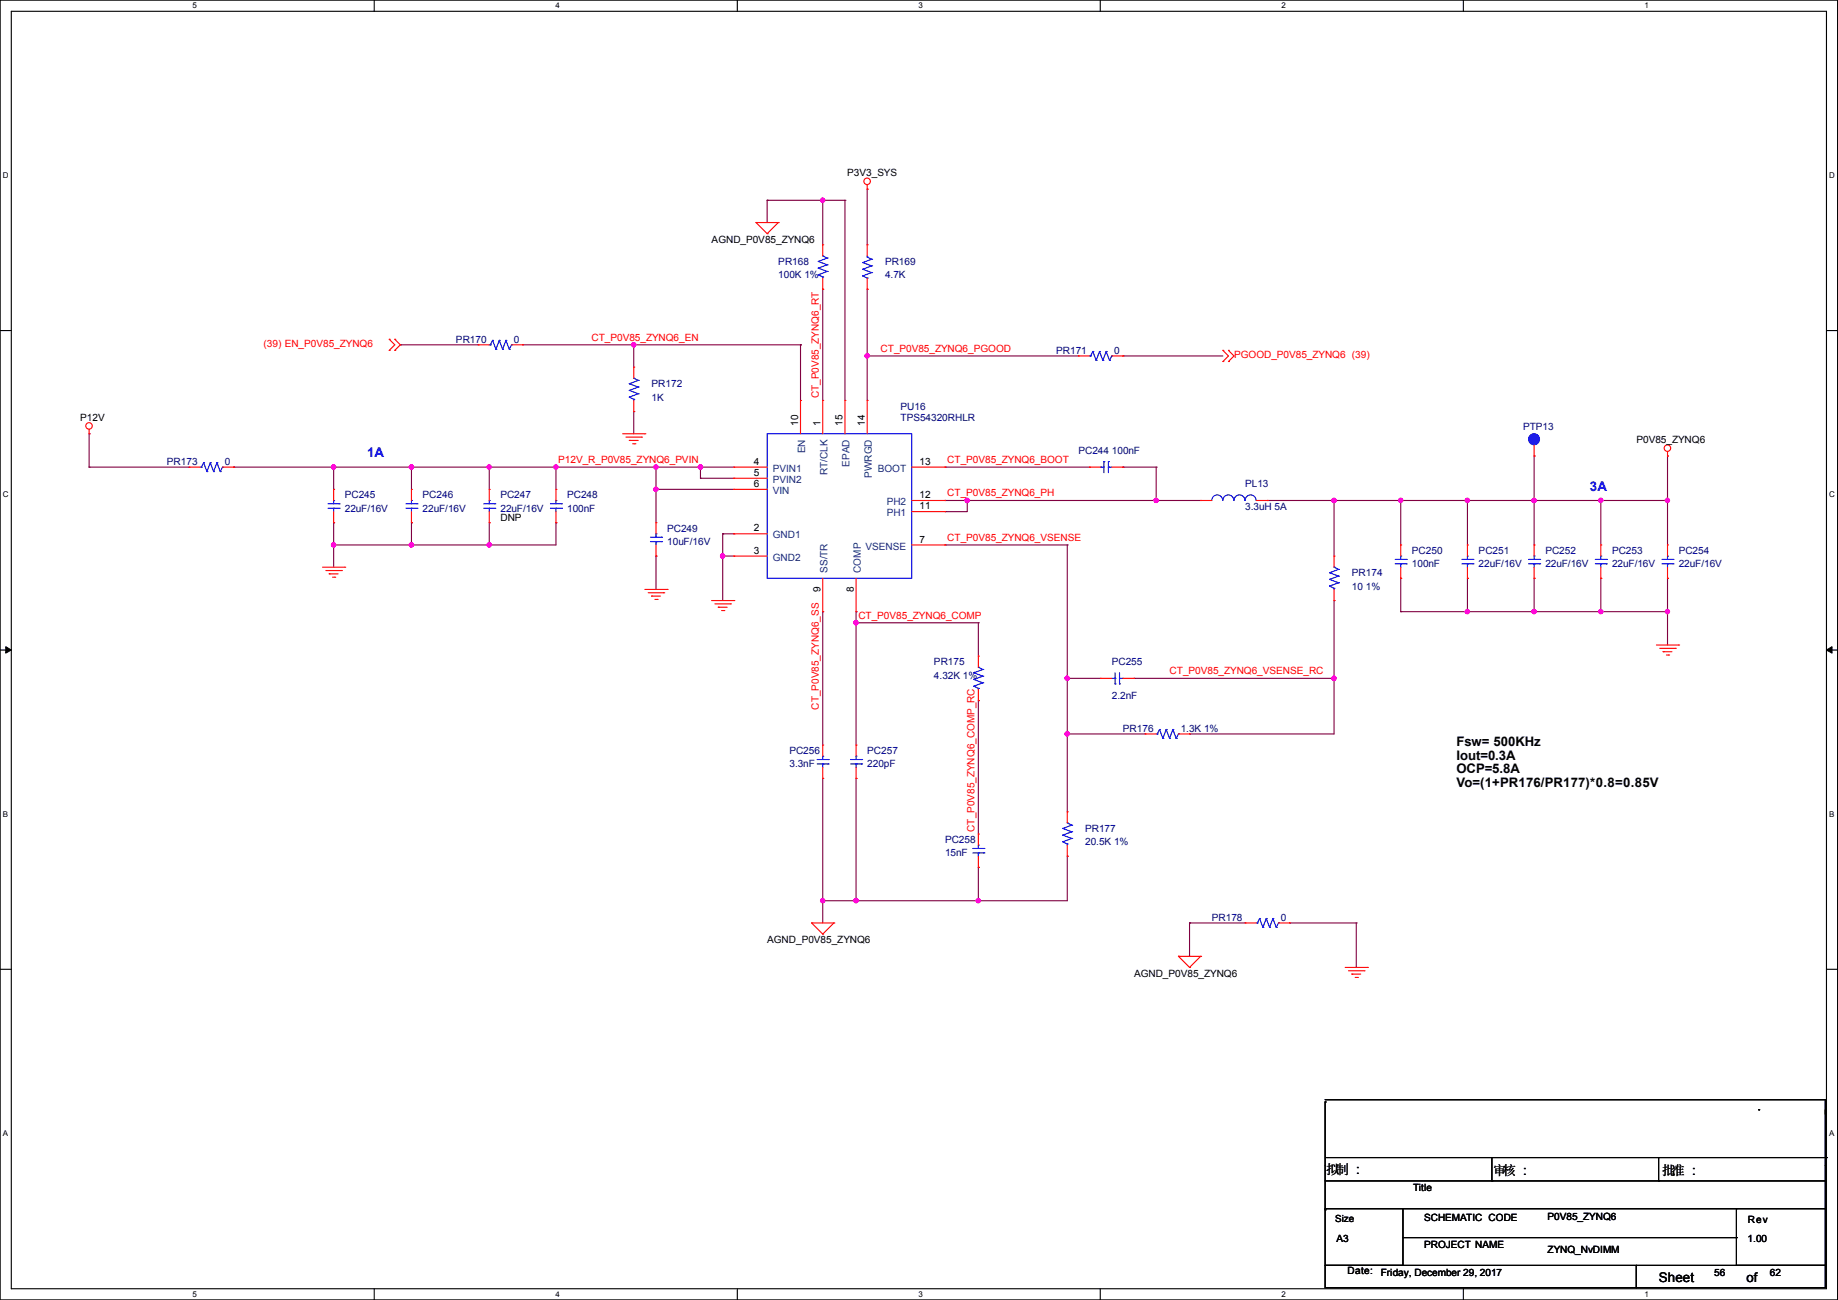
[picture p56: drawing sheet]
<svg xmlns="http://www.w3.org/2000/svg" width="420mm" height="297mm" viewBox="0 0 420 297" stroke-linecap="round" stroke-linejoin="round" font-family="sans-serif">
<defs><g id="words">
<g font-size="3" fill="#00f">
<text x="83.9" y="104.5">1A</text>
<text x="363.3" y="112.1">3A</text>
</g>
<g font-size="3">
<text x="332.8" y="170.4">Fsw= 500KHz</text>
<text x="332.8" y="173.5">Iout=0.3A</text>
<text x="332.8" y="176.6">OCP=5.8A</text>
<text x="332.8" y="179.7">Vo=(1+PR176/PR177)*0.8=0.85V</text>
<text x="303.1" y="268.2">拟制 :::</text>
<text x="303.1" y="268.2">拟制</text>
<text x="341.2" y="268.5">审核 :::</text>
<text x="341.2" y="268.5">审核</text>
<text x="379.8" y="268.5">批准 :::</text>
<text x="379.8" y="268.5">批准</text>
<text x="379" y="292.9">Sheet</text>
<text x="399.1" y="292.8">of</text>
</g>
<g font-size="2.3">
<text x="193.6" y="40.2">P3V3_SYS</text>
<text x="162.6" y="55.5">AGND_P0V85_ZYNQ6</text>
<text x="18.3" y="96.1">P12V</text>
<text x="182.4" y="97.3" transform="rotate(-90 182.4 97.3)">10</text>
<text x="187.5" y="97.3" transform="rotate(-90 187.5 97.3)">1</text>
<text x="192.5" y="97.3" transform="rotate(-90 192.5 97.3)">15</text>
<text x="197.6" y="97.3" transform="rotate(-90 197.6 97.3)">14</text>
<text x="374" y="101.2">P0V85_ZYNQ6</text>
<text x="172.3" y="106.2">4</text>
<text x="210.1" y="106.2">13</text>
<text x="172.3" y="108.7">5</text>
<text x="172.3" y="111.3">6</text>
<text x="210.1" y="113.8">12</text>
<text x="114.4" y="119">DNP</text>
<text x="210.1" y="116.3">11</text>
<text x="172.3" y="121.4">2</text>
<text x="210.1" y="124">7</text>
<text x="172.3" y="126.5">3</text>
<text x="187.5" y="135.2" transform="rotate(-90 187.5 135.2)">9</text>
<text x="195.1" y="135.2" transform="rotate(-90 195.1 135.2)">8</text>
<text x="175.3" y="215.5">AGND_P0V85_ZYNQ6</text>
<text x="259.1" y="223.1">AGND_P0V85_ZYNQ6</text>
<text x="322.9" y="272.1">Title</text>
<text x="325.4" y="279">SCHEMATIC CODE</text>
<text x="353.6" y="278.7">P0V85_ZYNQ6</text>
<text x="399.4" y="279.5">Rev</text>
<text x="305.4" y="283.8">A3</text>
<text x="325.4" y="285.1">PROJECT NAME</text>
<text x="353.6" y="286.3">ZYNQ_NvDIMM</text>
<text x="399.4" y="283.8">1.00</text>
<text x="307.9" y="291.2">Date:</text>
<text x="315.5" y="291.4">Friday, December 29, 2017</text>
<text x="391.7" y="291.4">56</text>
<text x="404.4" y="291.4">62</text>
</g>
<g font-size="2.3" fill="#000080">
<text x="177.9" y="60.5">PR168</text>
<text x="177.9" y="63.6">100K 1%</text>
<text x="202.2" y="60.5">PR169</text>
<text x="202.2" y="63.6">4.7K</text>
<text x="104.2" y="78.3">PR170</text>
<text x="117.4" y="78.3">0</text>
<text x="241.4" y="80.9">PR171</text>
<text x="254.6" y="80.9">0</text>
<text x="148.9" y="88.5">PR172</text>
<text x="148.9" y="91.5">1K</text>
<text x="205.8" y="93.6">PU16</text>
<text x="205.8" y="96.1">TPS54320RHLR</text>
<text x="348" y="98.1">PTP13</text>
<text x="38.1" y="106.3">PR173</text>
<text x="51.4" y="106.3">0</text>
<text x="246.4" y="103.7">PC244</text>
<text x="254.1" y="103.7">100nF</text>
<text x="78.8" y="113.9">PC245</text>
<text x="96.6" y="113.9">PC246</text>
<text x="114.4" y="113.9">PC247</text>
<text x="129.6" y="113.9">PC248</text>
<text x="284.5" y="111.3">PL13</text>
<text x="78.8" y="116.9">22uF/16V</text>
<text x="96.6" y="116.9">22uF/16V</text>
<text x="114.4" y="116.9">22uF/16V</text>
<text x="129.6" y="116.9">100nF</text>
<text x="284.5" y="116.4">3.3uH 5A</text>
<text x="152.5" y="121.5">PC249</text>
<text x="152.5" y="124.5">10uF/16V</text>
<text x="308.9" y="131.7">PR174</text>
<text x="322.6" y="126.6">PC250</text>
<text x="322.6" y="129.6">100nF</text>
<text x="337.9" y="126.6">PC251</text>
<text x="337.9" y="129.6">22uF/16V</text>
<text x="353.1" y="126.6">PC252</text>
<text x="353.1" y="129.6">22uF/16V</text>
<text x="368.4" y="126.6">PC253</text>
<text x="368.4" y="129.6">22uF/16V</text>
<text x="383.6" y="126.6">PC254</text>
<text x="383.6" y="129.6">22uF/16V</text>
<text x="308.9" y="134.7">10 1%</text>
<text x="213.4" y="152">PR175</text>
<text x="213.4" y="155">4.32K 1%</text>
<text x="254.1" y="152">PC255</text>
<text x="254.1" y="159.6">2.2nF</text>
<text x="256.6" y="167.2">PR176</text>
<text x="269.8" y="167.2">1.3K 1%</text>
<text x="180.4" y="172.3">PC256</text>
<text x="198.2" y="172.3">PC257</text>
<text x="180.4" y="175.3">3.3nF</text>
<text x="198.2" y="175.3">220pF</text>
<text x="248" y="190.1">PR177</text>
<text x="216" y="192.6">PC258</text>
<text x="216" y="195.7">15nF</text>
<text x="248" y="193.1">20.5K 1%</text>
<text x="276.9" y="210.4">PR178</text>
<text x="292.7" y="210.4">0</text>
</g>
<g font-size="2.3" fill="#f00">
<text x="135.2" y="77.9">CT_P0V85_ZYNQ6_EN</text>
<text x="60.2" y="79.3">(39) EN_P0V85_ZYNQ6</text>
<text x="201.2" y="80.4">CT_P0V85_ZYNQ6_PGOOD</text>
<text x="282" y="81.9">PGOOD_P0V85_ZYNQ6 (39)</text>
<text x="187.1" y="91" transform="rotate(-90 187.1 91)">CT_P0V85_ZYNQ6_RT</text>
<text x="127.6" y="105.8">P12V_R_P0V85_ZYNQ6_PVIN</text>
<text x="216.5" y="105.8">CT_P0V85_ZYNQ6_BOOT</text>
<text x="216.5" y="113.4">CT_P0V85_ZYNQ6_PH</text>
<text x="216.5" y="123.6">CT_P0V85_ZYNQ6_VSENSE</text>
<text x="196.1" y="141.4">CT_P0V85_ZYNQ6_COMP</text>
<text x="267.3" y="154.1">CT_P0V85_ZYNQ6_VSENSE_RC</text>
<text x="187.1" y="162.1" transform="rotate(-90 187.1 162.1)">CT_P0V85_ZYNQ6_SS</text>
<text x="222.6" y="190" transform="rotate(-90 222.6 190)">CT_P0V85_ZYNQ6_COMP_RC</text>
</g>
<g font-size="2.3" fill="#004080">
<text x="176.6" y="107.8">PVIN1</text>
<text x="184" y="103.5" transform="rotate(-90 184 103.5)">EN</text>
<text x="194.2" y="106.6" transform="rotate(-90 194.2 106.6)">EPAD</text>
<text x="200.6" y="107.8">BOOT</text>
<text x="176.6" y="110.3">PVIN2</text>
<text x="176.6" y="112.9">VIN</text>
<text x="189.1" y="108.5" transform="rotate(-90 189.1 108.5)">RT/CLK</text>
<text x="199.2" y="109.1" transform="rotate(-90 199.2 109.1)">PWRGD</text>
<text x="202.6" y="117.9">PH1</text>
<text x="202.6" y="115.4">PH2</text>
<text x="176.6" y="123">GND1</text>
<text x="197.8" y="125.6">VSENSE</text>
<text x="176.6" y="128.1">GND2</text>
<text x="189.1" y="130.9" transform="rotate(-90 189.1 130.9)">SS/TR</text>
<text x="196.7" y="130.9" transform="rotate(-90 196.7 130.9)">COMP</text>
</g>
<text font-size="2.2" x="305.1" y="279.2">Size</text>
<g font-size="1.8">
<text x="44" y="1.9">5</text>
<text x="127" y="1.9">4</text>
<text x="209.9" y="1.9">3</text>
<text x="292.9" y="1.9">2</text>
<text x="375.8" y="1.9">1</text>
<text x=".7" y="40.6">D</text>
<text x="418" y="40.6">D</text>
<text x=".7" y="113.6">C</text>
<text x="418" y="113.6">C</text>
<text x=".7" y="186.6">B</text>
<text x="418" y="186.6">B</text>
<text x=".7" y="259.5">A</text>
<text x="418" y="259.5">A</text>
<text x="44" y="296.3">5</text>
<text x="127" y="296.3">4</text>
<text x="209.9" y="296.3">3</text>
<text x="292.9" y="296.3">2</text>
<text x="375.8" y="296.3">1</text>
</g>
</g></defs>
<path d="M0 0h419.9v297h-419.9zM2.6 2.6h414.8v291.8h-414.8z" fill="none" stroke="#000" stroke-width=".25"/>
<g fill="#fff">
<path d="M44 .3h1v2h-1z"/>
<path d="M44 294.7h1v2h-1z"/>
</g>
<path d="M85.5 0v2.6M85.5 294.4v2.6" fill="none" stroke="#000" stroke-width=".25"/>
<g fill="#fff">
<path d="M127 .3h.9v2h-.9z"/>
<path d="M127 294.7h.9v2h-.9z"/>
</g>
<path d="M168.5 0v2.6M168.5 294.4v2.6" fill="none" stroke="#000" stroke-width=".25"/>
<g fill="#fff">
<path d="M209.9 .3h1v2h-1z"/>
<path d="M209.9 294.7h1v2h-1z"/>
</g>
<path d="M251.4 0v2.6M251.4 294.4v2.6" fill="none" stroke="#000" stroke-width=".25"/>
<g fill="#fff">
<path d="M292.9 .3h.9v2h-.9z"/>
<path d="M292.9 294.7h.9v2h-.9z"/>
</g>
<path d="M334.4 0v2.6M334.4 294.4v2.6" fill="none" stroke="#000" stroke-width=".25"/>
<g fill="#fff">
<path d="M375.8 .3h1v2h-1z"/>
<path d="M375.8 294.7h1v2h-1z"/>
<path d="M.7 39h1.2v2h-1.2z"/>
<path d="M418 39h1.3v2h-1.3z"/>
<path d="M.7 112h1.2v2h-1.2z"/>
<path d="M418 112h1.3v2h-1.3z"/>
</g>
<path d="M0 75.5h2.6M417.4 75.5h2.5" fill="none" stroke="#000" stroke-width=".25"/>
<g fill="#fff">
<path d="M.7 185h1.2v1.9h-1.2z"/>
<path d="M418 185h1.2v1.9h-1.2z"/>
</g>
<path d="M0 148.5h2.6M417.4 148.5h2.5" fill="none" stroke="#000" stroke-width=".25"/>
<path d="M1.3 147.7l1.3 .8-1.3 .7zM417.4 148.5l1.2-.8v1.5z" fill="#000" stroke="#000" stroke-width=".23"/>
<g fill="#fff">
<path d="M.7 257.9h1.2v2h-1.2z"/>
<path d="M418 257.9h1.2v2h-1.2z"/>
</g>
<g fill="none" stroke="#000" stroke-width=".25">
<path d="M0 221.4h2.6M417.4 221.4h2.5M302.8 251.8h.1M302.8 251.8v24.6M302.8 251.2h114.3M401.9 253.5h.1M417.1 251.2h.1M417.1 251.2v24.9M302.8 276.1h17.8v13h-17.8zM302.8 276.4h.1M302.8 269.8h114.3M303.1 264.5h114.3"/>
<path d="M320.6 276.1h76.2M340.9 269.8h.1M340.9 264.5v5.3M379 269.8h.1M379 264.5v5.3M396.8 276.1h20.3v13h-20.3zM396.8 276.1h.1M417.1 269.8h.1M417.1 266.2h.1M417.1 276.1h.1M417.4 264.5h.1M302.8 289.1h71.1v5.1h-71.1z"/>
<path d="M320.6 282.7h76.2M373.9 289.1h43.2v5.1h-43.2zM396.8 282.7h.1"/>
</g>
<g fill="none" stroke="#800040" stroke-width=".25">
<path d="M175.3 45.8h.1M175.3 45.8v5M175.3 45.8h17.8M188 45.8h.1M188 45.8v10.1M193.1 45.8h.1M193.1 45.8v45.7M198.2 43.2h.1M198.2 43.2v12.7M91.5 78.8h.1M91.5 78.8h17.8M119.4 78.8h63.5"/>
<path d="M144.8 78.8h.1M144.8 78.8v5.1M182.9 78.8h.1M182.9 78.8v12.7M188 66.1h.1M188 66.1v25.4M198.2 66.1h.1M198.2 66.1v25.4M20.4 99.1h.1M20.4 99.1v7.6M144.8 94h.1M144.8 94v5.1"/>
<path d="M198.2 81.3h.1M198.2 81.3h48.2M256.6 81.3h.1M256.6 81.3h22.8M20.4 106.7h.1M20.4 106.7h22.8M53.4 106.7h.1M53.4 106.7h114.3M76.2 106.7h.1M76.2 119.4h.1M76.2 106.7v5.1M76.2 119.4v10.2"/>
<path d="M94 106.7h.1M94 119.4h.1M94 106.7v5.1M94 119.4v5.1M111.8 106.7h.1M111.8 119.4h.1M111.8 106.7v5.1M111.8 119.4v5.1M127 106.7h.1M127 119.4h.1M127 119.4v5.1h-50.8M127 106.7v5.1"/>
<path d="M149.9 111.8h.1M149.9 106.7h.1M149.9 106.7v12.7M149.9 111.8h17.8M160.1 109.3h.1M160.1 106.7h.1M160.1 109.3h7.6M160.1 106.7v2.6M215.9 106.7h.1M215.9 114.3h.1M215.9 116.9h.1M215.9 106.7h33.1"/>
<path d="M215.9 114.3h58.5M221 114.3h.1M221 114.3v2.6h-5.1M256.6 106.7h.1M256.6 106.7h7.6M264.2 106.7h.1M264.2 114.3h.1M264.2 106.7v7.6M289.6 114.3h.1M289.6 114.3h91.4M304.8 114.3h.1M304.8 114.3v12.7"/>
<path d="M320.1 114.3h.1M320.1 114.3v10.2M335.3 114.3h.1M335.3 114.3v10.2M350.6 104.2h.1M350.6 114.3h.1M350.6 104.2v20.3M365.8 114.3h.1M365.8 114.3v10.2M381 104.2h.1M381 114.3h.1M381 104.2v20.3"/>
<path d="M76.2 124.5h.1M94 124.5h.1M111.8 124.5h.1M149.9 127h.1M149.9 127v7.7M165.1 122h.1M165.1 127h.1M165.1 122v15.2M165.1 122h2.6M165.1 127h2.6M188 139.7h.1M188 139.7v30.5"/>
<path d="M195.6 139.7h.1M195.6 139.7v30.5M215.9 124.5h.1M215.9 124.5h28M243.9 124.5h.1M243.9 124.5v61M304.8 137.2h.1M304.8 137.2v30.5h-33M320.1 132.1h.1M320.1 139.7h.1M320.1 132.1v7.6M320.1 139.7h60.9"/>
<path d="M335.3 132.1h.1M335.3 139.7h.1M335.3 132.1v7.6M350.6 132.1h.1M350.6 139.7h.1M350.6 132.1v7.6M365.8 132.1h.1M365.8 139.7h.1M365.8 132.1v7.6M381 132.1h.1M381 139.7h.1M381 132.1v15.3"/>
<path d="M195.6 142.3h.1M195.6 142.3h28M223.6 142.3h.1M223.6 142.3v7.6M243.9 155h.1M243.9 155h7.6M259.1 155h.1M259.1 155h45.7M304.8 155h.1M188 177.8h.1M188 177.8v33.1M195.6 177.8h.1"/>
<path d="M195.6 177.8v28M223.6 160.1h.1M223.6 160.1v30.4M243.9 167.7h.1M243.9 167.7h17.8M271.8 167.7h.1M223.6 198.2h.1M223.6 198.2v7.6M243.9 195.6h.1M243.9 195.6v10.2h-55.9M188 205.8h.1M195.6 205.8h.1"/>
<path d="M223.6 205.8h.1M271.8 210.9h.1M271.8 210.9v7.6M271.8 210.9h12.7M294.7 210.9h.1M294.7 210.9h15.2M309.9 210.9h.1M309.9 210.9v10.1"/>
</g>
<g fill="#f0f" stroke="#f0f" stroke-width=".25">
<circle cx="149.9" cy="111.8" r=".49"/>
<circle cx="160" cy="106.7" r=".49"/>
<circle cx="149.9" cy="106.7" r=".49"/>
<circle cx="350.5" cy="114.3" r=".49"/>
<circle cx="243.9" cy="155" r=".49"/>
<circle cx="188" cy="205.8" r=".49"/>
<circle cx="188" cy="45.7" r=".49"/>
<circle cx="304.8" cy="155" r=".49"/>
<circle cx="165.1" cy="127" r=".49"/>
<circle cx="76.2" cy="106.7" r=".49"/>
<circle cx="127" cy="106.7" r=".49"/>
<circle cx="111.8" cy="106.7" r=".49"/>
<circle cx="94" cy="106.7" r=".49"/>
<circle cx="76.2" cy="124.5" r=".49"/>
<circle cx="111.8" cy="124.5" r=".49"/>
<circle cx="94" cy="124.5" r=".49"/>
<circle cx="221" cy="114.3" r=".49"/>
<circle cx="264.2" cy="114.3" r=".49"/>
<circle cx="381" cy="114.3" r=".49"/>
<circle cx="381" cy="139.7" r=".49"/>
<circle cx="365.8" cy="139.7" r=".49"/>
<circle cx="335.3" cy="139.7" r=".49"/>
<circle cx="350.5" cy="139.7" r=".49"/>
<circle cx="335.3" cy="114.3" r=".49"/>
<circle cx="365.8" cy="114.3" r=".49"/>
<circle cx="320.1" cy="114.3" r=".49"/>
<circle cx="304.8" cy="114.3" r=".49"/>
<circle cx="243.9" cy="167.7" r=".49"/>
<circle cx="195.6" cy="142.3" r=".49"/>
<circle cx="223.5" cy="205.8" r=".49"/>
<circle cx="195.6" cy="205.8" r=".49"/>
<circle cx="198.1" cy="81.3" r=".49"/>
<circle cx="144.8" cy="78.8" r=".49"/>
</g>
<g fill="none" stroke="#f00" stroke-width=".25">
<path d="M172.8 50.8h.1M172.8 50.8h5M172.8 50.8l2.5 2.6M175.3 53.4h.1M177.8 50.8h.1M177.8 50.8l-2.5 2.6M188 55.9h.1M188 55.9v2.6M198.2 43.2h.1M198.2 55.9h.1M198.2 42.2v1M198.2 55.9v2.6"/>
<path d="M88.9 77.5h.1M88.9 77.5l1.3 1.3-1.3 1.3M90.2 77.5h.1M90.2 77.5l1.3 1.3-1.3 1.3M109.3 78.8h.1M109.3 78.8h2.5M116.9 78.8h2.5M119.4 78.8h.1M188 66.1h.1M188 63.5v2.6M198.2 66.1h.1M198.2 63.5v2.6"/>
<path d="M20.4 99.1h.1M20.4 98.1v1M88.9 80.1h.1M90.2 80.1h.1M142.3 99.1h5.1M143 99.9h3.6M144.8 94h.1M144.8 83.9h.1M144.8 83.9v2.5M144.8 91.5v2.5M146.6 99.9h.1M147.4 99.1h.1"/>
<path d="M182.9 91.5h.1M182.9 91.5v7.6M188 91.5h.1M188 91.5v7.6M193.1 91.5h.1M193.1 91.5v7.6M198.2 91.5h.1M198.2 91.5v7.6M246.4 81.3h.1M246.4 81.3h2.6M254 81.3h2.6M256.6 81.3h.1"/>
<path d="M279.4 82.6h.1M279.4 80.1h.1M279.4 80.1l1.3 1.2-1.3 1.3M280.7 82.6h.1M280.7 80.1h.1M280.7 80.1l1.3 1.2-1.3 1.3M43.2 106.7h.1M43.2 106.7h2.6M50.8 106.7h2.6M53.4 106.7h.1M76.2 119.4h.1M76.2 111.8h.1"/>
<path d="M76.2 111.8v2.5M76.2 116.9v2.5M94 119.4h.1M94 111.8h.1M94 111.8v2.5M94 116.9v2.5M111.8 119.4h.1M111.8 111.8h.1M111.8 111.8v2.5M111.8 116.9v2.5M127 119.4h.1M127 111.8h.1"/>
<path d="M127 111.8v2.5M127 116.9v2.5M143.8 100.6h.1M143.8 100.6h2M144.6 101.4h.5M145.1 101.4h.1M149.9 119.4h.1M149.9 119.4v2.6M167.7 106.7h.1M167.7 109.3h.1M167.7 111.8h.1M167.7 106.7h7.6"/>
<path d="M167.7 109.3h7.6M167.7 111.8h7.6M208.3 106.7h7.6M208.3 114.3h7.6M208.3 116.9h7.6M215.9 116.9h.1M215.9 114.3h.1M215.9 106.7h.1M249 106.7h.1M249 106.7h2.5M254 106.7h2.6M256.6 106.7h.1"/>
<path d="M274.4 114.3h.1M274.4 114.3h2.5M287.1 114.3h2.5M289.6 114.3h.1M350.6 104.2h.1M350.6 101.6v2.6M381 104.2h.1M381 103.2v1M73.7 129.6h5.1M74.5 130.3h3.5M75.2 131.1h.1M75.2 131.1h2.1"/>
<path d="M76 131.9h.5M76.5 131.9h.1M78 130.3h.1M78.8 129.6h.1M147.4 134.7h5M148.1 135.4h3.6M148.9 136.2h.1M148.9 136.2h2M149.6 136.9h.6M149.9 127h.1M149.9 124.5v2.5M150.2 136.9h.1"/>
<path d="M151.7 135.4h.1M152.4 134.7h.1M162.6 137.2h5.1M163.4 138h3.5M164.1 138.7h.1M164.1 138.7h2.1M164.9 139.5h.5M165.4 139.5h.1M166.9 138h.1M167.7 137.2h.1M167.7 122h.1M167.7 127h.1"/>
<path d="M167.7 122h7.6M167.7 127h7.6M188 139.7h.1M188 132.1v7.6M195.6 139.7h.1M195.6 132.1v7.6M208.3 124.5h7.6M215.9 124.5h.1M304.8 137.2h.1M304.8 127h.1M304.8 127v2.6M304.8 134.7v2.5"/>
<path d="M320.1 132.1h.1M320.1 124.5h.1M320.1 124.5v2.5M320.1 129.6v2.5M335.3 132.1h.1M335.3 124.5h.1M335.3 124.5v2.5M335.3 129.6v2.5M350.6 132.1h.1M350.6 124.5h.1M350.6 124.5v2.5M350.6 129.6v2.5"/>
<path d="M365.8 132.1h.1M365.8 124.5h.1M365.8 124.5v2.5M365.8 129.6v2.5M381 132.1h.1M381 124.5h.1M381 124.5v2.5M381 129.6v2.5M223.6 149.9h.1M223.6 149.9v2.5M223.6 157.5v2.6M251.5 155h.1"/>
<path d="M251.5 155h2.5M256.6 155h2.5M259.1 155h.1M378.5 147.4h5.1M379.3 148.1h3.5M380 148.9h.1M380 148.9h2.1M380.8 149.6h.5M381.3 149.6h.1M382.8 148.1h.1M383.6 147.4h.1M188 177.8h.1"/>
<path d="M188 170.2h.1M188 170.2v2.6M188 175.3v2.5M195.6 177.8h.1M195.6 170.2h.1M195.6 170.2v2.6M195.6 175.3v2.5M223.6 160.1h.1M261.7 167.7h.1M261.7 167.7h2.5M269.3 167.7h2.5M271.8 167.7h.1"/>
<path d="M223.6 198.2h.1M223.6 190.5h.1M223.6 190.5v2.6M223.6 195.6v2.6M243.9 195.6h.1M243.9 185.5h.1M243.9 185.5v2.5M243.9 193.1v2.5M185.5 210.9h.1M185.5 210.9h5M185.5 210.9l2.5 2.5M188 213.4h.1"/>
<path d="M190.5 210.9h.1M190.5 210.9l-2.5 2.5M269.3 218.5h.1M269.3 218.5h5.1M269.3 218.5l2.5 2.5M274.4 218.5h.1M274.4 218.5l-2.6 2.5M284.5 210.9h.1M284.5 210.9h2.6M292.1 210.9h2.6M294.7 210.9h.1M271.8 221h.1"/>
<path d="M307.4 221h5.1M308.1 221.8h3.6M308.9 222.5h.1M308.9 222.5h2M309.7 223.3h.5M310.2 223.3h.1M311.7 221.8h.1M312.5 221h.1"/>
<circle cx="198.1" cy="41.4" r=".74"/>
<circle cx="20.3" cy="97.3" r=".74"/>
<circle cx="381" cy="102.4" r=".74"/>
</g>
<g fill="none" stroke="#00f" stroke-width=".25">
<path d="M187 59.7h.1M187 59.7l2 .8M188 58.5h.1M188 58.5l1 .5M189 59h.1M189 59l-2 .7M197.1 60h.1M197.1 60l2.1 .7M198.2 58.7h.1M198.2 58.7l1 .5M198.2 58.5v.2M199.2 59.2h.1"/>
<path d="M199.2 59.2l-2.1 .8M111.8 78.8h.3M112.1 78.8h.1M112.6 77.8h.1M112.6 77.8l-.5 1M112.6 77.8l.7 2M113.3 79.8h.1M114.1 77.8h.1M114.1 77.8l-.8 2M114.1 77.8l.8 2M114.9 79.8h.1M115.6 77.8h.1"/>
<path d="M115.6 77.8l-.7 2M115.6 77.8l.8 2M116.4 79.8h.1M116.9 78.8h.1M116.9 78.8l-.5 1M187 62.8h.1M187 61.3h.1M187 62.8l1 .5M187 61.3l2 .7M188 63.3h.1M188 63.3v.2M189 62h.1"/>
<path d="M189 60.5h.1M189 62l-2 .8M189 60.5l-2 .8M197.1 61.5h.1M197.1 63h.1M197.1 61.5l2.1 .8M197.1 63l1.1 .5M198.2 63.5h.1M199.2 60.7h.1M199.2 62.3h.1M199.2 60.7l-2.1 .8M199.2 62.3l-2.1 .7"/>
<path d="M143.8 90.7h.1M143.8 89.2h.1M143.8 87.7h.1M143.8 90.7l1 .5M143.8 89.2l2 .8M143.8 87.7l2 .7M144.8 86.4h.1M144.8 91.2h.1M144.8 86.4l1 .5M144.8 91.2v.3M145.8 90h.1M145.8 88.4h.1"/>
<path d="M145.8 86.9h.1M145.8 90l-2 .7M145.8 88.4l-2 .8M145.8 86.9l-2 .8M175.3 99.1h33v33h-33zM249 81.3h.2M249.2 81.3h.1M249.7 80.3h.1M249.7 80.3l-.5 1M249.7 80.3l.8 2M250.5 82.3h.1M251.2 80.3h.1"/>
<path d="M251.2 80.3l-.7 2M251.2 80.3l.8 2M252 82.3h.1M252.8 80.3h.1M252.8 80.3l-.8 2M252.8 80.3l.7 2M253.5 82.3h.1M254 81.3h.1M254 81.3l-.5 1M45.8 106.7h.2M46 106.7h.1M46.5 105.7h.1"/>
<path d="M46.5 105.7l-.5 1M46.5 105.7l.8 2M47.3 107.7h.1M48 105.7h.1M48 105.7l-.7 2M48 105.7l.8 2M48.8 107.7h.1M49.6 105.7h.1M49.6 105.7l-.8 2M49.6 105.7l.7 2M50.3 107.7h.1M50.8 106.7h.1"/>
<path d="M50.8 106.7l-.5 1M75 116.1h2.5M75 115.1h2.5M76.2 114.3h.1M76.2 116.1h.1M76.2 114.3v.8M76.2 116.1v.8M77.5 116.1h.1M77.5 115.1h.1M92.8 116.1h2.5M92.8 115.1h2.5M94 114.3h.1"/>
<path d="M94 116.1h.1M94 114.3v.8M94 116.1v.8M95.3 116.1h.1M95.3 115.1h.1M110.5 116.1h2.6M110.5 115.1h2.6M111.8 114.3h.1M111.8 116.1h.1M111.8 114.3v.8M111.8 116.1v.8M113.1 116.1h.1"/>
<path d="M113.1 115.1h.1M125.8 116.1h2.5M125.8 115.1h2.5M127 114.3h.1M127 116.1h.1M127 114.3v.8M127 116.1v.8M128.3 116.1h.1M128.3 115.1h.1M251.5 106.7h.1M251.5 106.7h.8M252.3 105.5h.1"/>
<path d="M252.3 105.5v2.5M253.3 105.5h.1M253.3 106.7h.1M253.3 106.7h.7M253.3 105.5v2.5M276.9 114.3a1.25 1.25 0 0 1 1.3-1.2 1.25 1.25 0 0 1 1.2 1.2M279.4 114.3a1.25 1.25 0 0 1 1.3-1.2 1.25 1.25 0 0 1 1.2 1.2M282 114.3a1.25 1.25 0 0 1 1.2-1.2 1.25 1.25 0 0 1 1.3 1.2 1.27 1.27 0 0 1 1.2-1.2 1.27 1.27 0 0 1 1.3 1.2M148.6 123.7h2.6M148.6 122.7h2.6M149.9 122h.1M149.9 123.7h.1"/>
<path d="M149.9 122v.7M149.9 123.7v.8M151.2 123.7h.1M151.2 122.7h.1M303.8 133.9h.1M303.8 132.4h.1M303.8 130.9h.1M303.8 133.9l1 .5M303.8 132.4l2.1 .7M303.8 130.9l2.1 .7M304.8 129.6h.1M304.8 134.4h.1"/>
<path d="M304.8 129.6l1.1 .5M304.8 134.4v.3M305.9 133.1h.1M305.9 131.6h.1M305.9 130.1h.1M305.9 133.1l-2.1 .8M305.9 131.6l-2.1 .8M305.9 130.1l-2.1 .8M318.8 128.8h2.6M318.8 127.8h2.6M320.1 127h.1M320.1 128.8h.1"/>
<path d="M320.1 127v.8M320.1 128.8v.8M321.4 128.8h.1M321.4 127.8h.1M334.1 128.8h2.5M334.1 127.8h2.5M335.3 127h.1M335.3 128.8h.1M335.3 127v.8M335.3 128.8v.8M336.6 128.8h.1M336.6 127.8h.1"/>
<path d="M349.3 128.8h2.5M349.3 127.8h2.5M350.6 127h.1M350.6 128.8h.1M350.6 127v.8M350.6 128.8v.8M351.8 128.8h.1M351.8 127.8h.1M364.5 128.8h2.6M364.5 127.8h2.6M365.8 127h.1M365.8 128.8h.1"/>
<path d="M365.8 127v.8M365.8 128.8v.8M367.1 128.8h.1M367.1 127.8h.1M379.8 128.8h2.5M379.8 127.8h2.5M381 127h.1M381 128.8h.1M381 127v.8M381 128.8v.8M382.3 128.8h.1M382.3 127.8h.1"/>
<path d="M222.5 156.8h.1M222.5 155.2h.1M222.5 153.7h.1M222.5 156.8l1.1 .5M222.5 155.2l2.1 .8M222.5 153.7l2.1 .8M223.6 152.4h.1M223.6 157.3h.1M223.6 152.4l1 .6M223.6 157.3v.2M224.6 156h.1M224.6 154.5h.1"/>
<path d="M224.6 153h.1M224.6 156l-2.1 .8M224.6 154.5l-2.1 .7M224.6 153l-2.1 .7M254 155h.8M254.8 156.3h.1M254.8 155h.1M254.8 153.7v2.6M255.8 156.3h.1M255.8 153.7v2.6M255.8 155h.8M256.6 155h.1"/>
<path d="M186.7 174.5h2.6M186.7 173.5h2.6M188 172.8h.1M188 174.5h.1M188 172.8v.7M188 174.5v.8M189.3 174.5h.1M189.3 173.5h.1M194.4 174.5h2.5M194.4 173.5h2.5M195.6 172.8h.1M195.6 174.5h.1"/>
<path d="M195.6 172.8v.7M195.6 174.5v.8M196.9 174.5h.1M196.9 173.5h.1M264.2 167.7h.3M264.5 167.7h.1M265 166.7h.1M265 166.7l-.5 1M265 166.7l.7 2M265.7 168.7h.1M266.5 166.7h.1M266.5 166.7l-.8 2"/>
<path d="M266.5 166.7l.8 2M267.3 168.7h.1M268 166.7h.1M268 166.7l-.7 2M268 166.7l.8 2M268.8 168.7h.1M269.3 167.7h.1M269.3 167.7l-.5 1M222.3 194.9h2.5M222.3 193.8h2.5M223.6 193.1h.1M223.6 194.9h.1"/>
<path d="M223.6 193.1v.7M223.6 194.9v.7M224.8 194.9h.1M224.8 193.8h.1M242.9 192.3h.1M242.9 190.8h.1M242.9 189.3h.1M242.9 192.3l1 .5M242.9 190.8l2 .8M242.9 189.3l2 .7M243.9 188h.1M243.9 192.8h.1"/>
<path d="M243.9 188l1 .5M243.9 192.8v.3M244.9 191.6h.1M244.9 190h.1M244.9 188.5h.1M244.9 191.6l-2 .7M244.9 190l-2 .8M244.9 188.5l-2 .8M287.1 210.9h.2M287.3 210.9h.1M287.8 209.8h.1M287.8 209.8l-.5 1.1"/>
<path d="M287.8 209.8l.8 2.1M288.6 211.9h.1M289.3 209.8h.1M289.3 209.8l-.7 2.1M289.3 209.8l.8 2.1M290.1 211.9h.1M290.9 209.8h.1M290.9 209.8l-.8 2.1M290.9 209.8l.7 2.1M291.6 211.9h.1M292.1 210.9h.1M292.1 210.9l-.5 1"/>
</g>
<circle cx="350.5" cy="100.4" r="1.25" fill="#00f" stroke="#00f" stroke-width=".25"/>
<use href="#words"/>
</svg>
